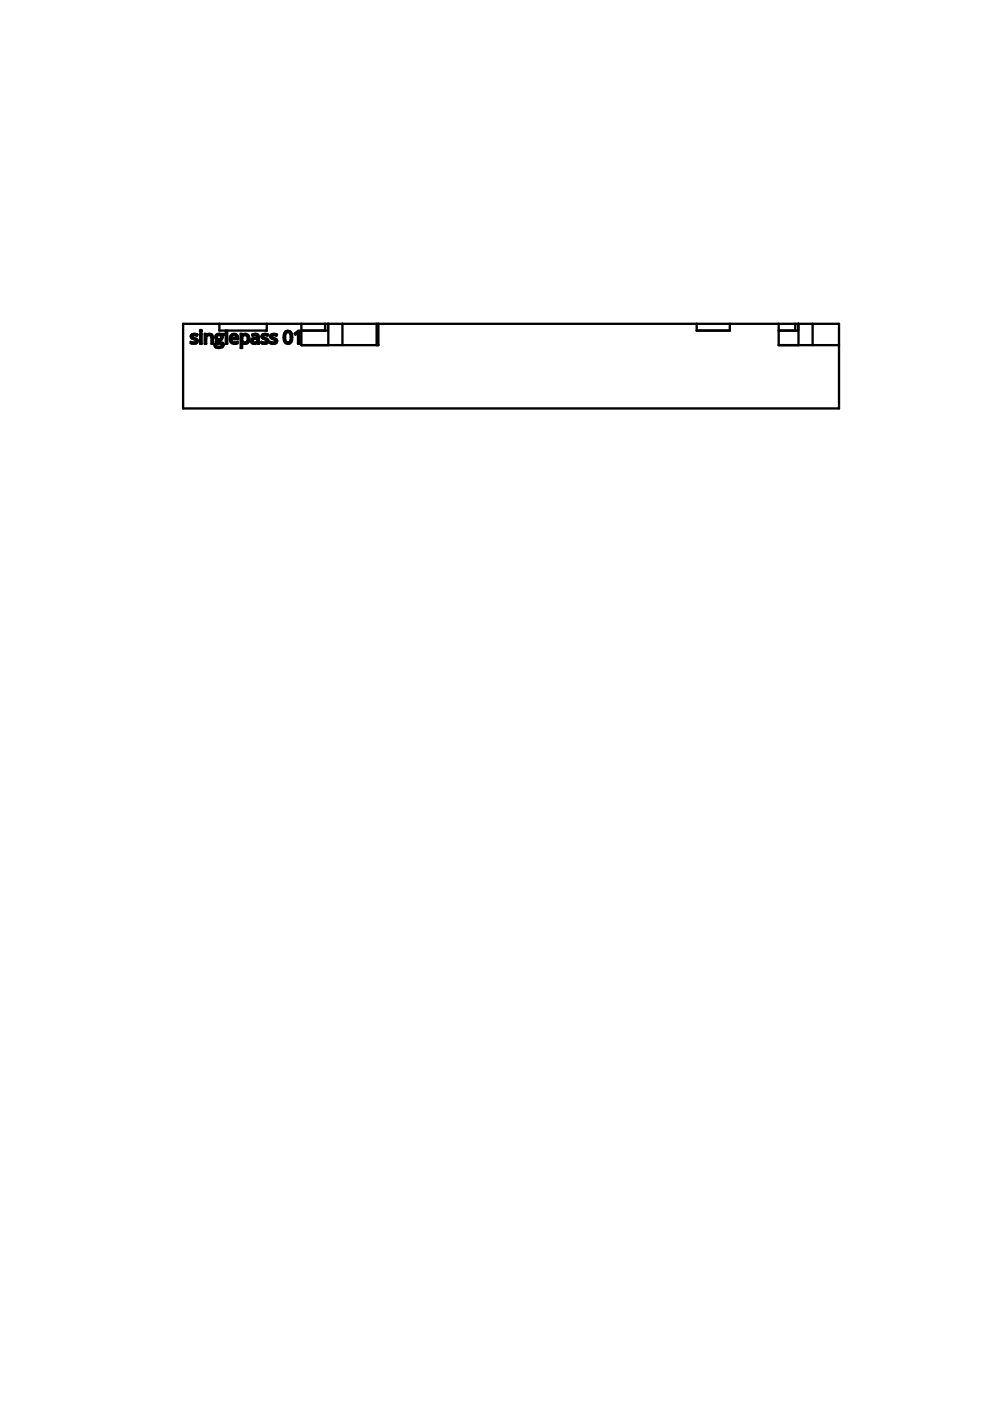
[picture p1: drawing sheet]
<svg xmlns="http://www.w3.org/2000/svg" width="210mm" height="297mm" viewBox="0 0 210 297" stroke-linecap="round" stroke-linejoin="round" font-family="sans-serif">
<g fill="none" stroke="#000" stroke-width=".49">
<path d="M38.8 68.7h139.1v17.9h-139.1zM40.5 71a1.29 1.29 0 0 1 1.4-.1l-.1 .3a.53 .53 0 0 0-.6-.2 .53 .53 0 0 0-.4 .5l.2 .1a.78 .78 0 0 1 .8 1 1.27 1.27 0 0 1-1.4 .2v-.3a.76 .76 0 0 0 1.2-.3l-.2-.1a.96 .96 0 0 1-.9-.9zM42.4 70.8h.4v2.1h-.4zM43.4 70.8h.3v.3a.78 .78 0 0 1 .9-.3 .78 .78 0 0 1 .5 .7v1.4h-.3v-1.3a.57 .57 0 0 0-.7-.5 .57 .57 0 0 0-.4 .7v1.1h-.3zM43.7 71.1h.1M45.9 71l.3-.2h1.3v.2l-.4 .1a.76 .76 0 0 1-.1 .9 .76 .76 0 0 1-.8 .2 .21 .21 0 0 0-.1 .3 .21 .21 0 0 0 .3 .1 .69 .69 0 0 1 .7 0 .69 .69 0 0 1 .3 .7 1.14 1.14 0 0 1-1.9-.1l.1-.3 .4-.2a.35 .35 0 0 1-.2-.3 .35 .35 0 0 1 .2-.3l-.3-.4zM45.9 73l.7-.1a.37 .37 0 0 1 .5 .3 .37 .37 0 0 1-.5 .3h-.7l-.1-.3zM46.5 68.7v1.4h10.1v-1.4M47.9 70.1v2.8h.3v-2.8M49 71a.89 .89 0 0 1 1.1-.1 .89 .89 0 0 1 .4 1h-1.5a.82 .82 0 0 0 1.4 .6v.3a1.11 1.11 0 0 1-1.5-.3 1.11 1.11 0 0 1 .1-1.5zM49.2 71.2a.54 .54 0 0 1 .7-.1 .54 .54 0 0 1 .3 .6h-1.1zM51 70.8h.3v.3a.89 .89 0 0 1 1.2-.2 .89 .89 0 0 1 .3 1.2 .85 .85 0 0 1-.5 .8 .85 .85 0 0 1-1-.3v1.2h-.3z"/>
<path d="M51.5 71.2a.75 .75 0 0 1 1.1 .4 .75 .75 0 0 1-.6 1 .89 .89 0 0 1-.5-1.4zM53.5 71a.86 .86 0 0 1 1.4 .5v1.4h-.2l-.1-.4a.71 .71 0 0 1-1 .4 .71 .71 0 0 1-.3-.9 .71 .71 0 0 1 .9-.4h.4a.58 .58 0 0 0-.4-.6 .58 .58 0 0 0-.7 .2zM53.7 72l.9-.2a.56 .56 0 0 1-.3 .8 .56 .56 0 0 1-.7-.3zM54.6 72.5h.1M55.5 71a1.29 1.29 0 0 1 1.4-.1l-.1 .3a.53 .53 0 0 0-.6-.2 .53 .53 0 0 0-.4 .5l.2 .1a.78 .78 0 0 1 .8 1 1.27 1.27 0 0 1-1.4 .2v-.3a.76 .76 0 0 0 1.2-.3l-.2-.1a.96 .96 0 0 1-.9-.9zM57.4 71a1.29 1.29 0 0 1 1.3-.1l-.1 .3a.53 .53 0 0 0-.6-.2 .53 .53 0 0 0-.3 .5l.1 .1a.78 .78 0 0 1 .9 1 1.27 1.27 0 0 1-1.4 .2v-.3a.76 .76 0 0 0 1.2-.3l-.2-.1a.96 .96 0 0 1-1-.9zM60.5 70.3a.99 .99 0 0 1 1.2 .1 .99 .99 0 0 1 .3 1.1 .97 .97 0 0 1-.4 1.2 .97 .97 0 0 1-1.2-.1 2.19 2.19 0 0 1 .1-2.3zM60.7 70.5a.63 .63 0 0 1 .7 .1 .63 .63 0 0 1 .2 .7 1.05 1.05 0 0 1-.6 1.3 1.15 1.15 0 0 1-.5-1.5zM62.5 70.7l.7-.6h.3v2.8h-.3v-2.4l-.6 .4zM63.9 68.7v4.5h16.3v-4.5M68.9 68.7v1.4M69.5 68.7v1.4h-5.6"/>
<path d="M69.6 68.7v4.5M72.6 68.7v4.5M79.9 68.7v4.5M147.7 68.7v1.4h7v-1.4M165.1 68.7v4.5h12.8M168.6 68.7v1.4M169.2 68.7v1.4h-4.1M169.3 68.7v4.5M172.3 68.7v4.5"/>
<circle cx="42.6" cy="70.2" r=".2"/>
<circle cx="46.4" cy="71.5" r=".47"/>
</g>
</svg>
